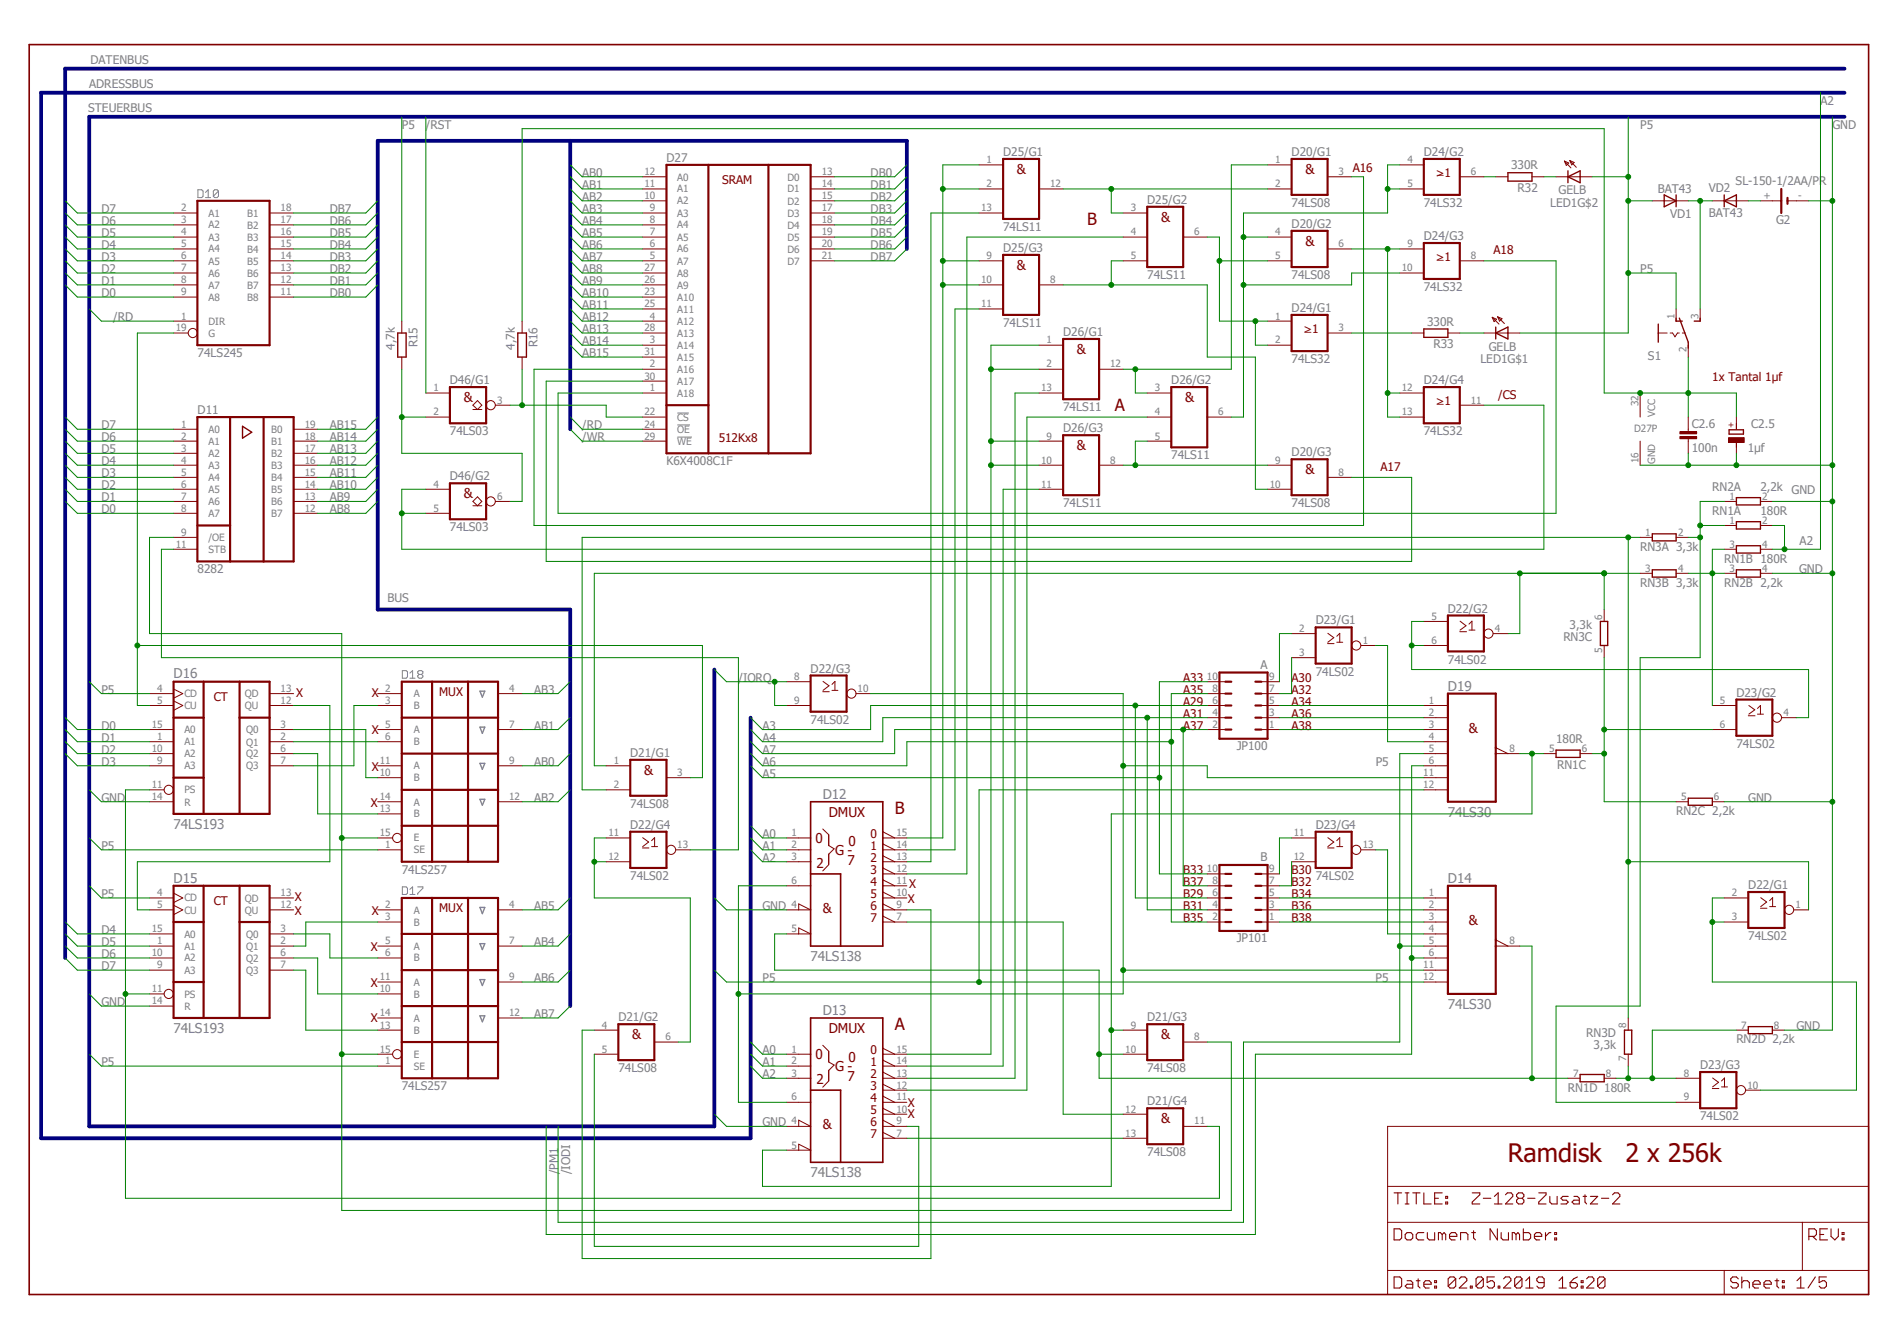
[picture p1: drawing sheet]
<svg xmlns="http://www.w3.org/2000/svg" width="297mm" height="210mm" viewBox="0 0 297 210" stroke-linecap="round" stroke-linejoin="round" font-family="sans-serif">
<defs><g id="words">
<g font-size="4" fill="#800000">
<text x="236.1" y="182">Ramdisk</text>
<text x="254.5" y="182">2 x 256k</text>
</g>
<g font-size="2.6" fill="#800000">
<text x="170.2" y="35.2">B</text>
<text x="174.5" y="64.4">A</text>
<text x="140.1" y="127.5">B</text>
<text x="140.1" y="161.3">A</text>
</g>
<g font-size="2.1" fill="#800000">
<text x="159.2" y="27.2">&amp;</text>
<text x="204.4" y="27.2">&amp;</text>
<text x="181.8" y="34.8">&amp;</text>
<text x="204.4" y="38.5">&amp;</text>
<text x="159.2" y="42.3">&amp;</text>
<text x="168.6" y="55.5">&amp;</text>
<text x="72.6" y="63">&amp;</text>
<text x="185.5" y="63">&amp;</text>
<text x="168.6" y="70.5">&amp;</text>
<text x="204.4" y="74.3">&amp;</text>
<text x="72.6" y="78.1">&amp;</text>
<text x="230" y="114.8">&amp;</text>
<text x="100.8" y="121.3">&amp;</text>
<text x="127.7" y="132">0</text>
<text x="129.8" y="127.9">DMUX</text>
<text x="127.8" y="135.9">2</text>
<text x="130.8" y="133.9">G -</text>
<text x="132.7" y="135.5">7</text>
<text x="132.8" y="132.4">0</text>
<text x="128.8" y="143">&amp;</text>
<text x="230" y="144.9">&amp;</text>
<text x="129.8" y="161.8">DMUX</text>
<text x="99" y="162.7">&amp;</text>
<text x="127.7" y="165.9">0</text>
<text x="130.8" y="167.7">G -</text>
<text x="132.8" y="166.3">0</text>
<text x="181.8" y="162.7">&amp;</text>
<text x="127.8" y="169.8">2</text>
<text x="132.7" y="169.3">7</text>
<text x="128.8" y="176.9">&amp;</text>
<text x="181.8" y="175.9">&amp;</text>
</g>
<g font-size="2.1" fill="#808080">
<text x="27.2" y="106.3">D16</text>
<text x="226.7" y="108.2">D19</text>
<text x="128.8" y="125.1">D12</text>
<text x="27.2" y="129.8">74LS193</text>
<text x="226.7" y="127.9">74LS30</text>
<text x="27.2" y="138.3">D15</text>
<text x="226.7" y="138.3">D14</text>
<text x="126.9" y="150.5">74LS138</text>
<text x="27.2" y="161.8">74LS193</text>
<text x="128.8" y="159">D13</text>
<text x="226.7" y="158">74LS30</text>
<text x="126.9" y="184.4">74LS138</text>
</g>
<g font-size="1.9" fill="#808080">
<text x="14.2" y="10">DATENBUS</text>
<text x="13.8" y="17.5">STEUERBUS</text>
<text x="14" y="13.8">ADRESSBUS</text>
<text x="285" y="16.4">A2</text>
<text x="62.9" y="20.2">P5</text>
<text x="66.7" y="20.2">/RST</text>
<text x="256.8" y="20.2">P5</text>
<text x="286.9" y="20.2">GND</text>
<text x="91.1" y="27.7">AB0</text>
<text x="91.1" y="29.6">AB1</text>
<text x="104.4" y="25.4">D27</text>
<text x="136.3" y="27.7">DB0</text>
<text x="136.3" y="29.6">DB1</text>
<text x="157.1" y="24.4">D25/G1</text>
<text x="202.2" y="24.4">D20/G1</text>
<text x="222.9" y="24.4">D24/G2</text>
<text x="236.6" y="26.5">330R</text>
<text x="271.7" y="29">SL-150-1/2AA/PR</text>
<text x="15.9" y="33.4">D7</text>
<text x="15.9" y="35.2">D6</text>
<text x="51.6" y="35.2">DB6</text>
<text x="51.6" y="33.4">DB7</text>
<text x="91.1" y="31.5">AB2</text>
<text x="91.1" y="33.4">AB3</text>
<text x="91.1" y="35.2">AB4</text>
<text x="136.3" y="31.5">DB2</text>
<text x="136.3" y="33.4">DB3</text>
<text x="136.3" y="35.2">DB4</text>
<text x="179.6" y="31.9">D25/G2</text>
<text x="202.2" y="32.4">74LS08</text>
<text x="202.2" y="35.7">D20/G2</text>
<text x="222.9" y="32.4">74LS32</text>
<text x="237.6" y="30.1">R32</text>
<text x="242.7" y="32.4">LED1G$2</text>
<text x="244" y="30.4">GELB</text>
<text x="259.5" y="30.2">BAT43</text>
<text x="261.5" y="34.1">VD1</text>
<text x="267.5" y="34">BAT43</text>
<text x="267.5" y="30.1">VD2</text>
<text x="278.1" y="35.1">G2</text>
<text x="15.9" y="37.1">D5</text>
<text x="15.9" y="39">D4</text>
<text x="15.9" y="40.9">D3</text>
<text x="51.6" y="40.9">DB3</text>
<text x="51.6" y="39">DB4</text>
<text x="51.6" y="37.1">DB5</text>
<text x="91.1" y="37.1">AB5</text>
<text x="91.1" y="39">AB6</text>
<text x="91.1" y="40.9">AB7</text>
<text x="136.3" y="39">DB6</text>
<text x="136.3" y="40.9">DB7</text>
<text x="136.3" y="37.1">DB5</text>
<text x="157.1" y="36.2">74LS11</text>
<text x="157.1" y="39.5">D25/G3</text>
<text x="222.9" y="37.6">D24/G3</text>
<text x="15.9" y="42.8">D2</text>
<text x="15.9" y="46.5">D0</text>
<text x="15.9" y="44.6">D1</text>
<text x="51.6" y="46.5">DB0</text>
<text x="51.6" y="44.6">DB1</text>
<text x="51.6" y="42.8">DB2</text>
<text x="91.1" y="42.8">AB8</text>
<text x="91.1" y="44.6">AB9</text>
<text x="91.1" y="46.5">AB10</text>
<text x="179.6" y="43.7">74LS11</text>
<text x="202.2" y="43.7">74LS08</text>
<text x="222.9" y="45.6">74LS32</text>
<text x="256.8" y="42.8">P5</text>
<text x="17.7" y="50.3">/RD</text>
<text x="91.1" y="48.4">AB11</text>
<text x="91.1" y="50.3">AB12</text>
<text x="91.1" y="52.2">AB13</text>
<text x="157.1" y="51.2">74LS11</text>
<text x="166.5" y="52.6">D26/G1</text>
<text x="202.2" y="48.9">D24/G1</text>
<text x="223.4" y="51">330R</text>
<text x="30.9" y="55.9">74LS245</text>
<text x="61.8" y="54.7" transform="rotate(-90 61.8 54.7)">4,7k</text>
<text x="65.4" y="54.4" transform="rotate(-90 65.4 54.4)">R15</text>
<text x="80.6" y="54.7" transform="rotate(-90 80.6 54.7)">4,7k</text>
<text x="84.2" y="54.4" transform="rotate(-90 84.2 54.4)">R16</text>
<text x="91.1" y="54.1">AB14</text>
<text x="91.1" y="55.9">AB15</text>
<text x="202.2" y="56.9">74LS32</text>
<text x="224.5" y="54.6">R33</text>
<text x="231.8" y="56.9">LED1G$1</text>
<text x="233.1" y="54.9">GELB</text>
<text x="258" y="56.3">S1</text>
<text x="30.9" y="64.9">D11</text>
<text x="70.4" y="60.2">D46/G1</text>
<text x="166.5" y="64.4">74LS11</text>
<text x="183.4" y="60.2">D26/G2</text>
<text x="222.9" y="60.2">D24/G4</text>
<text x="15.9" y="67.2">D7</text>
<text x="15.9" y="69.1">D6</text>
<text x="15.9" y="71">D5</text>
<text x="51.6" y="71">AB13</text>
<text x="51.6" y="69.1">AB14</text>
<text x="51.6" y="67.2">AB15</text>
<text x="70.4" y="68.2">74LS03</text>
<text x="91.1" y="67.2">/RD</text>
<text x="91.1" y="69.1">/WR</text>
<text x="166.5" y="67.7">D26/G3</text>
<text x="183.4" y="71.9">74LS11</text>
<text x="202.2" y="71.5">D20/G3</text>
<text x="222.9" y="68.2">74LS32</text>
<text x="264.9" y="70.8">100n</text>
<text x="264.9" y="67">C2.6</text>
<text x="273.6" y="70.8">1µf</text>
<text x="274.2" y="67">C2.5</text>
<text x="15.9" y="72.9">D4</text>
<text x="15.9" y="74.8">D3</text>
<text x="15.9" y="76.6">D2</text>
<text x="51.6" y="76.6">AB10</text>
<text x="51.6" y="74.8">AB11</text>
<text x="51.6" y="72.9">AB12</text>
<text x="70.4" y="75.2">D46/G2</text>
<text x="104.4" y="72.9">K6X4008C1F</text>
<text x="268.1" y="76.8">RN2A</text>
<text x="275.6" y="76.8">2,2k</text>
<text x="280.5" y="77.4">GND</text>
<text x="15.9" y="80.4">D0</text>
<text x="15.9" y="78.5">D1</text>
<text x="51.6" y="80.4">AB8</text>
<text x="51.6" y="78.5">AB9</text>
<text x="70.4" y="83.2">74LS03</text>
<text x="166.5" y="79.5">74LS11</text>
<text x="202.2" y="79.5">74LS08</text>
<text x="268.1" y="80.6">RN1A</text>
<text x="275.6" y="80.6">180R</text>
<text x="30.9" y="89.8">8282</text>
<text x="256.8" y="86.2">RN3A 3,3k</text>
<text x="270" y="88.1">RN1B 180R</text>
<text x="281.7" y="89.8">GND</text>
<text x="281.8" y="85.3">A2</text>
<text x="60.7" y="94.3">BUS</text>
<text x="226.7" y="95.9">D22/G2</text>
<text x="256.8" y="91.9">RN3B 3,3k</text>
<text x="270" y="91.9">RN2B 2,2k</text>
<text x="206" y="97.8">D23/G1</text>
<text x="244.8" y="100.3">RN3C</text>
<text x="245.7" y="98.5">3,3k</text>
<text x="115.6" y="106.8">/IORQ</text>
<text x="126.9" y="105.3">D22/G3</text>
<text x="197.4" y="104.8">A</text>
<text x="206" y="105.8">74LS02</text>
<text x="226.7" y="103.9">74LS02</text>
<text x="15.9" y="108.6">P5</text>
<text x="83.6" y="108.6">AB3</text>
<text x="126.9" y="113.3">74LS02</text>
<text x="271.9" y="109.1">D23/G2</text>
<text x="15.9" y="119.9">D3</text>
<text x="15.9" y="118">D2</text>
<text x="15.9" y="114.3">D0</text>
<text x="15.9" y="116.2">D1</text>
<text x="83.6" y="119.9">AB0</text>
<text x="83.6" y="114.3">AB1</text>
<text x="98.7" y="118.5">D21/G1</text>
<text x="119.4" y="119.9">A6</text>
<text x="119.4" y="118">A7</text>
<text x="119.4" y="116.2">A4</text>
<text x="119.4" y="114.3">A3</text>
<text x="193.6" y="117.5">JP100</text>
<text x="215.4" y="119.9">P5</text>
<text x="243.6" y="116.3">180R</text>
<text x="271.9" y="117.1">74LS02</text>
<text x="15.9" y="125.6">GND</text>
<text x="83.6" y="125.6">AB2</text>
<text x="119.4" y="121.8">A5</text>
<text x="243.8" y="120.5">RN1C</text>
<text x="273.7" y="125.6">GND</text>
<text x="98.7" y="126.5">74LS08</text>
<text x="98.7" y="129.8">D22/G4</text>
<text x="119.4" y="131.2">A0</text>
<text x="206" y="129.8">D23/G4</text>
<text x="262.4" y="127.6">RN2C 2,2k</text>
<text x="15.9" y="133.1">P5</text>
<text x="62.9" y="136.9">74LS257</text>
<text x="98.7" y="137.8">74LS02</text>
<text x="119.4" y="133.1">A1</text>
<text x="119.4" y="135">A2</text>
<text x="197.4" y="134.9">B</text>
<text x="206" y="137.8">74LS02</text>
<text x="15.9" y="140.6">P5</text>
<text x="83.6" y="142.5">AB5</text>
<text x="119.4" y="142.5">GND</text>
<text x="273.7" y="139.2">D22/G1</text>
<text x="15.9" y="148.2">D5</text>
<text x="15.9" y="146.3">D4</text>
<text x="83.6" y="148.2">AB4</text>
<text x="193.6" y="147.6">JP101</text>
<text x="273.7" y="147.2">74LS02</text>
<text x="15.9" y="151.9">D7</text>
<text x="15.9" y="150">D6</text>
<text x="83.6" y="153.8">AB6</text>
<text x="119.4" y="153.8">P5</text>
<text x="215.4" y="153.8">P5</text>
<text x="15.9" y="157.6">GND</text>
<text x="83.6" y="159.4">AB7</text>
<text x="96.8" y="159.9">D21/G2</text>
<text x="179.6" y="159.9">D21/G3</text>
<text x="281.3" y="161.3">GND</text>
<text x="15.9" y="167">P5</text>
<text x="96.8" y="167.9">74LS08</text>
<text x="119.4" y="165.1">A0</text>
<text x="119.4" y="167">A1</text>
<text x="179.6" y="167.9">74LS08</text>
<text x="248.4" y="162.4">RN3D</text>
<text x="249.5" y="164.3">3,3k</text>
<text x="266.2" y="167.4">D23/G3</text>
<text x="271.9" y="163.4">RN2D 2,2k</text>
<text x="62.9" y="170.7">74LS257</text>
<text x="119.4" y="168.9">A2</text>
<text x="179.6" y="173.1">D21/G4</text>
<text x="245.5" y="170.9">RN1D 180R</text>
<text x="119.4" y="176.4">GND</text>
<text x="266.2" y="175.4">74LS02</text>
<text x="87.4" y="183.9" transform="rotate(-90 87.4 183.9)">/PM1</text>
<text x="89.3" y="183.9" transform="rotate(-90 89.3 183.9)">/IODI</text>
<text x="179.6" y="181.1">74LS08</text>
</g>
<g font-size="1.9" fill="#800000">
<text x="113.1" y="28.8">SRAM</text>
<text x="211.8" y="26.9">A16</text>
<text x="224.8" y="27.7">&gt;1</text>
<text x="225" y="27.3">_</text>
<text x="224.8" y="40.9">&gt;1</text>
<text x="225" y="40.5">_</text>
<text x="233.8" y="39.8">A18</text>
<text x="204.1" y="52.2">&gt;1</text>
<text x="204.3" y="51.8">_</text>
<text x="268.1" y="59.7">1x Tantal 1µf</text>
<text x="224.8" y="63.5">&gt;1</text>
<text x="225" y="63.1">_</text>
<text x="234.6" y="62.5">/CS</text>
<text x="112.5" y="69.3">512Kx8</text>
<text x="216.2" y="73.8">A17</text>
<text x="185.3" y="106.8">A33</text>
<text x="202.2" y="106.8">A30</text>
<text x="33.5" y="109.8">CT</text>
<text x="46.4" y="109.2">X</text>
<text x="58.2" y="109.2">X</text>
<text x="68.7" y="109">MUX</text>
<text x="185.3" y="108.6">A35</text>
<text x="185.3" y="112.4">A31</text>
<text x="185.3" y="110.5">A29</text>
<text x="202.2" y="108.6">A32</text>
<text x="202.2" y="110.5">A34</text>
<text x="202.2" y="112.4">A36</text>
<text x="58.2" y="115">X</text>
<text x="185.3" y="114.3">A37</text>
<text x="202.2" y="114.3">A38</text>
<text x="58.2" y="120.7">X</text>
<text x="58" y="126.3">X</text>
<text x="136.3" y="131.2">0</text>
<text x="136.3" y="133.1">1</text>
<text x="136.3" y="135">2</text>
<text x="136.3" y="136.9">3</text>
<text x="185.3" y="136.9">B33</text>
<text x="202.2" y="136.9">B30</text>
<text x="33.5" y="141.8">CT</text>
<text x="46.2" y="143.3">X</text>
<text x="46.2" y="141.2">X</text>
<text x="58.2" y="143.3">X</text>
<text x="68.7" y="142.9">MUX</text>
<text x="136.3" y="138.7">4</text>
<text x="136.3" y="140.6">5</text>
<text x="136.3" y="142.5">6</text>
<text x="142.2" y="141.4">X</text>
<text x="142.4" y="139.1">X</text>
<text x="185.3" y="138.7">B37</text>
<text x="185.3" y="142.5">B31</text>
<text x="185.3" y="140.6">B29</text>
<text x="202.2" y="138.7">B32</text>
<text x="202.2" y="140.6">B34</text>
<text x="202.2" y="142.5">B36</text>
<text x="58" y="148.9">X</text>
<text x="136.3" y="144.4">7</text>
<text x="185.3" y="144.4">B35</text>
<text x="202.2" y="144.4">B38</text>
<text x="58" y="154.6">X</text>
<text x="58" y="160">X</text>
<text x="136.3" y="167">1</text>
<text x="136.3" y="165.1">0</text>
<text x="136.3" y="168.9">2</text>
<text x="136.3" y="170.7">3</text>
<text x="136.3" y="172.6">4</text>
<text x="142.2" y="173.4">X</text>
<text x="136.3" y="174.5">5</text>
<text x="136.3" y="176.4">6</text>
<text x="136.3" y="178.3">7</text>
<text x="142.2" y="175">X</text>
</g>
<g font-size="1.6" fill="#808080">
<text x="100.9" y="27.4">12</text>
<text x="100.9" y="29.3">11</text>
<text x="106" y="28.3">A0</text>
<text x="123.3" y="28.3">D0</text>
<text x="128.7" y="27.4">13</text>
<text x="128.7" y="29.3">14</text>
<text x="154.5" y="25.6">1</text>
<text x="154.5" y="29.3">2</text>
<text x="164.4" y="29.3">12</text>
<text x="199.6" y="25.6">1</text>
<text x="199.6" y="29.3">2</text>
<text x="209.6" y="27.4">3</text>
<text x="220.3" y="25.6">4</text>
<text x="220.3" y="29.3">5</text>
<text x="230.3" y="27.4">6</text>
<text x="28.4" y="33.1">2</text>
<text x="28.4" y="35">3</text>
<text x="32.6" y="33.9">A1</text>
<text x="32.6" y="35.8">A2</text>
<text x="38.7" y="35.8">B2</text>
<text x="38.7" y="33.9">B1</text>
<text x="43.9" y="35">17</text>
<text x="43.9" y="33.1">18</text>
<text x="100.9" y="31.2">10</text>
<text x="101.8" y="33.1">9</text>
<text x="101.8" y="35">8</text>
<text x="106" y="30.1">A1</text>
<text x="106" y="32">A2</text>
<text x="106" y="33.9">A3</text>
<text x="106" y="35.8">A4</text>
<text x="123.3" y="30.1">D1</text>
<text x="123.3" y="32">D2</text>
<text x="123.3" y="33.9">D3</text>
<text x="123.3" y="35.8">D4</text>
<text x="128.7" y="31.2">15</text>
<text x="128.7" y="33.1">17</text>
<text x="128.7" y="35">18</text>
<text x="153.6" y="33.1">13</text>
<text x="177" y="33.1">3</text>
<text x="276.1" y="31.2">+</text>
<text x="281.5" y="31.2">-</text>
<text x="28.4" y="36.8">4</text>
<text x="28.4" y="38.7">5</text>
<text x="28.4" y="40.6">6</text>
<text x="32.6" y="37.7">A3</text>
<text x="32.6" y="39.5">A4</text>
<text x="32.6" y="41.4">A5</text>
<text x="38.7" y="41.4">B5</text>
<text x="38.7" y="39.6">B4</text>
<text x="38.7" y="37.7">B3</text>
<text x="43.9" y="40.6">14</text>
<text x="43.9" y="38.7">15</text>
<text x="43.9" y="36.8">16</text>
<text x="101.8" y="36.8">7</text>
<text x="101.8" y="38.7">6</text>
<text x="101.8" y="40.6">5</text>
<text x="106" y="37.7">A5</text>
<text x="106" y="39.5">A6</text>
<text x="106" y="41.4">A7</text>
<text x="123.3" y="37.7">D5</text>
<text x="123.3" y="39.6">D6</text>
<text x="123.3" y="41.4">D7</text>
<text x="128.7" y="36.8">19</text>
<text x="128.7" y="38.7">20</text>
<text x="128.7" y="40.6">21</text>
<text x="154.5" y="40.6">9</text>
<text x="177" y="36.8">4</text>
<text x="177" y="40.6">5</text>
<text x="187" y="36.8">6</text>
<text x="199.6" y="36.8">4</text>
<text x="199.6" y="40.6">5</text>
<text x="209.6" y="38.7">6</text>
<text x="220.3" y="38.7">9</text>
<text x="230.3" y="40.6">8</text>
<text x="28.4" y="42.5">7</text>
<text x="28.4" y="44.4">8</text>
<text x="28.4" y="46.3">9</text>
<text x="32.6" y="43.3">A6</text>
<text x="32.6" y="45.2">A7</text>
<text x="32.6" y="47.1">A8</text>
<text x="38.7" y="47.1">B8</text>
<text x="38.7" y="45.2">B7</text>
<text x="38.7" y="43.3">B6</text>
<text x="43.9" y="46.3">11</text>
<text x="43.9" y="44.4">12</text>
<text x="43.9" y="42.5">13</text>
<text x="100.9" y="42.5">27</text>
<text x="100.9" y="44.4">26</text>
<text x="100.9" y="46.3">23</text>
<text x="106" y="43.3">A8</text>
<text x="106" y="45.2">A9</text>
<text x="106" y="47.1">A10</text>
<text x="153.6" y="44.4">10</text>
<text x="164.4" y="44.4">8</text>
<text x="219.5" y="42.5">10</text>
<text x="27.5" y="51.9">19</text>
<text x="28.4" y="50">1</text>
<text x="32.6" y="50.8">DIR</text>
<text x="32.6" y="52.7">G</text>
<text x="100.9" y="48.1">25</text>
<text x="100.9" y="51.9">28</text>
<text x="101.8" y="50">4</text>
<text x="101.8" y="53.8">3</text>
<text x="106" y="49">A11</text>
<text x="106" y="50.8">A12</text>
<text x="106" y="52.7">A13</text>
<text x="153.6" y="48.1">11</text>
<text x="163.9" y="53.8">1</text>
<text x="199.6" y="50">1</text>
<text x="199.6" y="53.8">2</text>
<text x="209.6" y="51.9">3</text>
<text x="262.2" y="50" transform="rotate(-90 262.2 50)">1</text>
<text x="265.9" y="50" transform="rotate(-90 265.9 50)">3</text>
<text x="100.9" y="55.7">31</text>
<text x="100.9" y="59.4">30</text>
<text x="101.8" y="57.5">2</text>
<text x="106" y="54.6">A14</text>
<text x="106" y="56.5">A15</text>
<text x="106" y="58.4">A16</text>
<text x="163.9" y="57.5">2</text>
<text x="173.8" y="57.5">12</text>
<text x="264.1" y="55.2" transform="rotate(-90 264.1 55.2)">2</text>
<text x="67.9" y="61.3">1</text>
<text x="67.9" y="65.1">2</text>
<text x="77.9" y="63.2">3</text>
<text x="100.9" y="65.1">22</text>
<text x="101.8" y="61.3">1</text>
<text x="106" y="65.9">CS</text>
<text x="106" y="60.2">A17</text>
<text x="106" y="62.1">A18</text>
<text x="163" y="61.3">13</text>
<text x="180.8" y="61.3">3</text>
<text x="180.8" y="65.1">4</text>
<text x="190.8" y="65.1">6</text>
<text x="219.5" y="61.3">12</text>
<text x="219.5" y="65.1">13</text>
<text x="230.3" y="63.2">11</text>
<text x="256.5" y="63.6" transform="rotate(-90 256.5 63.6)">32</text>
<text x="259.2" y="65.3" transform="rotate(-90 259.2 65.3)">VCC</text>
<text x="28.4" y="67">1</text>
<text x="28.4" y="68.8">2</text>
<text x="28.4" y="70.7">3</text>
<text x="32.6" y="67.8">A0</text>
<text x="32.6" y="69.7">A1</text>
<text x="32.6" y="71.5">A2</text>
<text x="42.5" y="67.8">B0</text>
<text x="42.5" y="69.7">B1</text>
<text x="42.5" y="71.5">B2</text>
<text x="47.7" y="67">19</text>
<text x="47.7" y="68.8">18</text>
<text x="47.7" y="70.7">17</text>
<text x="100.9" y="67">24</text>
<text x="100.9" y="68.8">29</text>
<text x="106" y="67.8">OE</text>
<text x="106" y="69.7">WE</text>
<text x="163.9" y="68.8">9</text>
<text x="180.8" y="68.8">5</text>
<text x="255.9" y="67.7">D27P</text>
<text x="28.4" y="72.6">4</text>
<text x="28.4" y="74.5">5</text>
<text x="28.4" y="76.4">6</text>
<text x="32.6" y="73.4">A3</text>
<text x="32.6" y="75.3">A4</text>
<text x="32.6" y="77.2">A5</text>
<text x="42.5" y="73.4">B3</text>
<text x="42.5" y="75.3">B4</text>
<text x="42.5" y="77.2">B5</text>
<text x="47.7" y="72.6">16</text>
<text x="47.7" y="74.5">15</text>
<text x="47.7" y="76.4">14</text>
<text x="67.9" y="76.4">4</text>
<text x="163" y="72.6">10</text>
<text x="163" y="76.4">11</text>
<text x="173.8" y="72.6">8</text>
<text x="198.8" y="76.4">10</text>
<text x="199.6" y="72.6">9</text>
<text x="209.6" y="74.5">8</text>
<text x="256.5" y="72.5" transform="rotate(-90 256.5 72.5)">16</text>
<text x="259.2" y="72.7" transform="rotate(-90 259.2 72.7)">GND</text>
<text x="28.4" y="78.2">7</text>
<text x="28.4" y="80.1">8</text>
<text x="28.4" y="83.9">9</text>
<text x="32.6" y="79.1">A6</text>
<text x="32.6" y="80.9">A7</text>
<text x="42.5" y="79.1">B6</text>
<text x="42.5" y="81">B7</text>
<text x="47.7" y="78.2">13</text>
<text x="47.7" y="80.1">12</text>
<text x="67.9" y="80.1">5</text>
<text x="77.9" y="78.2">6</text>
<text x="257.6" y="83.9">1</text>
<text x="262.7" y="83.9">2</text>
<text x="270.8" y="82">1</text>
<text x="270.8" y="78.2">1</text>
<text x="275.9" y="82">2</text>
<text x="275.9" y="78.2">2</text>
<text x="27.5" y="85.8">11</text>
<text x="32.6" y="84.7">/OE</text>
<text x="32.6" y="86.6">STB</text>
<text x="257.6" y="89.5">3</text>
<text x="262.7" y="89.5">4</text>
<text x="270.8" y="85.8">3</text>
<text x="270.8" y="89.5">3</text>
<text x="275.9" y="85.8">4</text>
<text x="275.9" y="89.5">4</text>
<text x="203.4" y="98.9">2</text>
<text x="213.4" y="100.8">1</text>
<text x="224.1" y="97.1">5</text>
<text x="224.1" y="100.8">6</text>
<text x="234.1" y="98.9">4</text>
<text x="250.9" y="97.1" transform="rotate(-90 250.9 97.1)">6</text>
<text x="124.3" y="106.5">8</text>
<text x="189" y="106.5">10</text>
<text x="198.7" y="106.5">9</text>
<text x="203.4" y="102.7">3</text>
<text x="250.9" y="102.2" transform="rotate(-90 250.9 102.2)">5</text>
<text x="24.6" y="110.2">5</text>
<text x="24.6" y="108.4">4</text>
<text x="28.9" y="111.1">CU</text>
<text x="28.9" y="109.2">CD</text>
<text x="38.3" y="109.2">QD</text>
<text x="38.4" y="111.1">QU</text>
<text x="43.9" y="110.2">12</text>
<text x="43.9" y="108.4">13</text>
<text x="60.3" y="108.4">2</text>
<text x="60.3" y="110.2">3</text>
<text x="64.8" y="109.2">A</text>
<text x="64.8" y="111.1">B</text>
<text x="79.7" y="108.4">4</text>
<text x="124.3" y="110.2">9</text>
<text x="134.3" y="108.4">10</text>
<text x="189.8" y="112.1">4</text>
<text x="189.8" y="110.2">6</text>
<text x="189.8" y="108.4">8</text>
<text x="198.7" y="112.1">3</text>
<text x="198.7" y="110.2">5</text>
<text x="198.7" y="108.4">7</text>
<text x="223.7" y="110.2">1</text>
<text x="223.7" y="112.1">2</text>
<text x="269.3" y="110.2">5</text>
<text x="279.2" y="112.1">4</text>
<text x="23.7" y="117.8">10</text>
<text x="23.7" y="114">15</text>
<text x="24.6" y="119.7">9</text>
<text x="24.6" y="115.9">1</text>
<text x="28.9" y="118.6">A2</text>
<text x="28.9" y="116.7">A1</text>
<text x="28.9" y="114.9">A0</text>
<text x="38.5" y="114.9">Q0</text>
<text x="38.5" y="116.8">Q1</text>
<text x="38.5" y="118.6">Q2</text>
<text x="43.9" y="114">3</text>
<text x="43.9" y="115.9">2</text>
<text x="43.9" y="117.8">6</text>
<text x="43.9" y="119.7">7</text>
<text x="59.5" y="119.7">11</text>
<text x="60.3" y="114">5</text>
<text x="60.3" y="115.9">6</text>
<text x="64.8" y="116.7">B</text>
<text x="64.8" y="114.9">A</text>
<text x="79.7" y="114">7</text>
<text x="79.7" y="119.7">9</text>
<text x="96.1" y="119.7">1</text>
<text x="189.8" y="114">2</text>
<text x="198.7" y="114">1</text>
<text x="223.7" y="114">3</text>
<text x="223.7" y="115.9">4</text>
<text x="223.7" y="117.8">5</text>
<text x="223.7" y="119.7">6</text>
<text x="236.3" y="117.8">8</text>
<text x="242.5" y="117.8">5</text>
<text x="247.6" y="117.8">6</text>
<text x="269.3" y="114">6</text>
<text x="23.7" y="123.4">11</text>
<text x="23.7" y="125.3">14</text>
<text x="28.9" y="120.5">A3</text>
<text x="28.9" y="124.2">PS</text>
<text x="38.5" y="120.5">Q3</text>
<text x="59.5" y="121.5">10</text>
<text x="59.5" y="125.3">14</text>
<text x="64.8" y="122.4">B</text>
<text x="64.8" y="120.5">A</text>
<text x="79.7" y="125.3">12</text>
<text x="96.1" y="123.4">2</text>
<text x="106" y="121.5">3</text>
<text x="222.8" y="121.5">11</text>
<text x="222.8" y="123.4">12</text>
<text x="263.2" y="125.3">5</text>
<text x="268.4" y="125.3">6</text>
<text x="28.9" y="126.2">R</text>
<text x="59.5" y="127.2">13</text>
<text x="59.5" y="130.9">15</text>
<text x="64.8" y="128">B</text>
<text x="64.8" y="126.2">A</text>
<text x="64.8" y="131.8">E</text>
<text x="95.2" y="130.9">11</text>
<text x="123.9" y="130.9">1</text>
<text x="140.4" y="130.9">15</text>
<text x="202.6" y="130.9">11</text>
<text x="60.3" y="132.8">1</text>
<text x="64.8" y="133.6">SE</text>
<text x="95.2" y="134.7">12</text>
<text x="106" y="132.8">13</text>
<text x="123.9" y="134.7">3</text>
<text x="123.9" y="132.8">2</text>
<text x="140.4" y="136.6">12</text>
<text x="140.4" y="134.7">13</text>
<text x="140.4" y="132.8">14</text>
<text x="189" y="136.6">10</text>
<text x="198.7" y="136.6">9</text>
<text x="202.6" y="134.7">12</text>
<text x="213.4" y="132.8">13</text>
<text x="24.6" y="142.2">5</text>
<text x="24.6" y="140.4">4</text>
<text x="28.9" y="143.1">CU</text>
<text x="28.9" y="141.2">CD</text>
<text x="38.3" y="141.2">QD</text>
<text x="38.4" y="143.1">QU</text>
<text x="43.9" y="142.2">12</text>
<text x="43.9" y="140.4">13</text>
<text x="60.3" y="142.2">2</text>
<text x="64.8" y="143.1">A</text>
<text x="79.7" y="142.2">4</text>
<text x="123.9" y="142.2">4</text>
<text x="123.9" y="138.5">6</text>
<text x="140.4" y="142.2">9</text>
<text x="140.4" y="140.4">10</text>
<text x="140.4" y="138.5">11</text>
<text x="189.8" y="142.2">4</text>
<text x="189.8" y="140.4">6</text>
<text x="189.8" y="138.5">8</text>
<text x="198.7" y="142.2">3</text>
<text x="198.7" y="140.4">5</text>
<text x="198.7" y="138.5">7</text>
<text x="223.7" y="140.4">1</text>
<text x="223.7" y="142.2">2</text>
<text x="271.1" y="140.4">2</text>
<text x="281.1" y="142.2">1</text>
<text x="23.7" y="149.8">10</text>
<text x="23.7" y="146">15</text>
<text x="24.6" y="147.9">1</text>
<text x="28.9" y="148.7">A1</text>
<text x="28.9" y="146.9">A0</text>
<text x="38.5" y="146.9">Q0</text>
<text x="38.5" y="148.7">Q1</text>
<text x="43.9" y="146">3</text>
<text x="43.9" y="147.9">2</text>
<text x="43.9" y="149.8">6</text>
<text x="60.3" y="144.1">3</text>
<text x="60.3" y="147.9">5</text>
<text x="60.3" y="149.8">6</text>
<text x="64.8" y="144.9">B</text>
<text x="64.8" y="148.7">A</text>
<text x="79.7" y="147.9">7</text>
<text x="123.9" y="146">5</text>
<text x="140.4" y="144.1">7</text>
<text x="189.8" y="144.1">2</text>
<text x="198.7" y="144.1">1</text>
<text x="223.7" y="144.1">3</text>
<text x="223.7" y="146">4</text>
<text x="223.7" y="147.9">5</text>
<text x="223.7" y="149.8">6</text>
<text x="236.3" y="147.9">8</text>
<text x="271.1" y="144.1">3</text>
<text x="23.7" y="155.4">11</text>
<text x="24.6" y="151.6">9</text>
<text x="28.9" y="152.5">A3</text>
<text x="28.9" y="150.6">A2</text>
<text x="38.5" y="150.6">Q2</text>
<text x="38.5" y="152.5">Q3</text>
<text x="43.9" y="151.6">7</text>
<text x="59.5" y="155.4">10</text>
<text x="59.5" y="153.5">11</text>
<text x="64.8" y="150.6">B</text>
<text x="64.8" y="154.3">A</text>
<text x="79.7" y="153.5">9</text>
<text x="222.8" y="151.6">11</text>
<text x="222.8" y="153.5">12</text>
<text x="23.7" y="157.3">14</text>
<text x="28.9" y="156.3">PS</text>
<text x="28.9" y="158.1">R</text>
<text x="59.5" y="161.1">13</text>
<text x="59.5" y="159.2">14</text>
<text x="64.8" y="156.3">B</text>
<text x="64.8" y="161.9">B</text>
<text x="64.8" y="160">A</text>
<text x="79.7" y="159.2">12</text>
<text x="94.2" y="161.1">4</text>
<text x="177" y="161.1">9</text>
<text x="254.6" y="161.1" transform="rotate(-90 254.6 161.1)">8</text>
<text x="272.6" y="161.1">7</text>
<text x="277.7" y="161.1">8</text>
<text x="59.5" y="164.8">15</text>
<text x="60.3" y="166.7">1</text>
<text x="64.8" y="165.7">E</text>
<text x="64.8" y="167.6">SE</text>
<text x="94.2" y="164.8">5</text>
<text x="104.2" y="162.9">6</text>
<text x="123.9" y="166.7">2</text>
<text x="123.9" y="164.8">1</text>
<text x="140.4" y="166.7">14</text>
<text x="140.4" y="164.8">15</text>
<text x="176.2" y="164.8">10</text>
<text x="187" y="162.9">8</text>
<text x="254.6" y="166.2" transform="rotate(-90 254.6 166.2)">7</text>
<text x="123.9" y="172.3">6</text>
<text x="123.9" y="168.6">3</text>
<text x="140.4" y="172.3">11</text>
<text x="140.4" y="170.5">12</text>
<text x="140.4" y="168.6">13</text>
<text x="246.3" y="168.6">7</text>
<text x="251.4" y="168.6">8</text>
<text x="263.6" y="168.6">8</text>
<text x="263.6" y="172.3">9</text>
<text x="273.6" y="170.5">10</text>
<text x="123.9" y="176.1">4</text>
<text x="123.9" y="179.9">5</text>
<text x="140.4" y="178">7</text>
<text x="140.4" y="176.1">9</text>
<text x="140.4" y="174.2">10</text>
<text x="176.2" y="174.2">12</text>
<text x="176.2" y="178">13</text>
<text x="187" y="176.1">11</text>
</g>
<text font-size="1.3" fill="#800000" x="271.4" y="67" transform="rotate(-90 271.4 67)">+</text>
</g></defs>
<path d="M4.2 6.7l288.7 196.5M292.9 6.7l-288.7 196.5" fill="none" stroke="#fff" stroke-width=".16"/>
<g fill="none" stroke="#808080" stroke-width=".16">
<path d="M31 29.7h.6l.2 .2v.8l-.2 .2h-.6zM32.2 30.9h.8M32.2 30.1l.4-.4v1.2M34.2 29.9v.8l-.2 .2h-.4l-.2-.2M34.2 29.9l-.2-.2h-.4l-.2 .2v.8M34.2 29.9l-.8 .8M106 66.5h2M106 64.7h1.9M106 68.5h2.3M63 105h.6l.2 .2v.8l-.2 .2h-.6zM64.2 106.2h.8M64.2 105.4l.4-.4v1.2"/>
<path d="M65.6 105.6l-.2 .2v.2l.2 .2h.4l.2-.2v-.2l-.2-.2M65.6 105.6l-.2-.2v-.2l.2-.2h.4l.2 .2v.2l-.2 .2M65.6 105.6h.4M63 138.9h.6l.2 .2v.8l-.2 .2h-.6zM64.2 139.3l.4-.4v1.2M65.4 138.9h.8v.2l-.8 .8v.2M64.2 140.1h.8"/>
</g>
<path d="M75.1 108.2h.8l-.4 1zM75.1 113.9h.8l-.4 1zM75.1 119.5h.8l-.4 1zM75.1 125.2h.8l-.4 .9zM75.1 142.1h.8l-.4 1zM75.1 147.8h.8l-.4 .9zM75.1 153.4h.8l-.4 .9zM75.1 159.1h.8l-.4 .9z" fill="none" stroke="#808080" stroke-width=".21"/>
<path d="M4.6 7h288v195.7h-288zM126.9 125.6h11.3v22.6h-11.3zM126.9 136.9h4.7v11.3M126.9 159.4h11.3v22.6h-11.3zM126.9 170.7h4.7v11.3" fill="none" stroke="#800000" stroke-width=".25"/>
<g fill="none" stroke="#800000" stroke-width=".16">
<path d="M27.2 33.4h3.7M27.2 35.2h3.7M27.2 37.1h3.7M27.2 39h3.7M42.2 33.4h3.8M42.2 35.2h3.8M42.2 37.1h3.8M42.2 39h3.8M258.7 31.5h5.6M268.1 31.5h5.6M27.2 50.3h3.7M27.2 40.9h3.7"/>
<path d="M27.2 42.8h3.7M27.2 44.6h3.7M27.2 46.5h3.7M27.2 52.2h2.3M42.2 40.9h3.8M42.2 42.8h3.8M42.2 44.6h3.8M42.2 46.5h3.8M221 52.2h1.9M226.7 52.2h1.9M263 68.4h2.6v.3h-2.6zM263 67.6h2.6v.3h-2.6z"/>
<path d="M264.3 65.3v2.3M264.3 68.7v2.3M271.9 66.3v.9M271.9 69.3v.8M202.2 99.2h3.8M207.9 99.2l.9 .7-.9 .7M209.3 99.7l.5-.5v1.4M222.9 97.3h3.8M228.6 98.9h1M228.6 97.3l.9 .7-.9 .7M230 97.7l.5-.4v1.4M230 98.7h.9"/>
<path d="M233.8 99.2h2.3M23.4 119.9h3.8M23.4 118h3.8M23.4 110.5h3.8M23.4 114.3h3.8M23.4 116.2h3.8M23.4 108.6h3.8M27.2 109.8l1.4 .7-1.4 .8M27.2 107.9l1.4 .7-1.4 .7M42.2 119.9h3.8M42.2 118h3.8M42.2 110.5h3.8"/>
<path d="M42.2 114.3h3.8M42.2 116.2h3.8M42.2 108.6h3.8M59.1 119.9h3.8M59.1 110.5h3.8M59.1 114.3h3.8M59.1 116.2h3.8M59.1 108.6h3.8M78 119.9h3.7M78 114.3h3.7M78 108.6h3.7M94.9 119.9h3.8"/>
<path d="M123.1 110.5h3.8M123.1 106.8h3.8M128.8 108.3h1M128.9 106.7l.9 .7-.9 .7M130.3 107.2l.4-.5v1.4M130.3 108.1h.9M134 108.6h2.3M189 110.5h2.9M189 112.4h2.9M189 114.3h2.9M189 108.6h2.9M189 106.8h2.9"/>
<path d="M197.5 110.5h2.8M197.5 112.4h2.8M197.5 114.3h2.8M197.5 108.6h2.8M197.5 106.8h2.8M202.2 103h3.8M207.9 100.8h1M209.3 100.6h.9M213.1 101.1h2.3M222.9 119.9h3.8M222.9 118h3.8M222.9 110.5h3.8"/>
<path d="M222.9 112.4h3.8M222.9 114.3h3.8M222.9 116.2h3.8M222.9 101.1h3.8M234.2 117.1l1.9 .9M234.2 118h3.8M268.1 110.5h3.8M268.1 114.3h3.8M273.7 112.1h1.1M273.8 110.5l.9 .7-.9 .6M275.2 111l.4-.5v1.3M275.2 111.8h.9"/>
<path d="M279 112.4h2.3M23.4 123.7h2.3M23.4 125.6h3.8M27.2 139.9l1.4 .7-1.4 .8M59.1 121.8h3.8M59.1 133.1h3.8M59.1 125.6h3.8M59.1 127.5h3.8M59.1 131.2h2.4M78 125.6h3.7M94.9 123.7h3.8M94.9 131.2h3.8"/>
<path d="M94.9 135h3.8M100.6 132.8h1M100.6 131.2l1 .7-1 .7M102 131.7l.5-.5v1.4M102 132.6h1M104.4 121.8h3.7M105.8 133.1h2.3M123.1 133.1h3.8M123.1 131.2h3.8M123.1 135h3.8M123.1 138.7h3.8M128.8 129.8l1 .9"/>
<path d="M129.8 132.4l.8 .5-.8 .9M129.8 135.4l-1 1M138.2 133.1h3.8M138.2 131.2h3.8M138.2 130.3l1.9 .9M138.2 132.2l1.9 .9M138.2 134l1.9 1M138.2 135.9l1.9 1M138.2 137.8l1.9 .9M138.2 139.7l1.9 .9M138.2 135h3.8M138.2 136.9h3.8"/>
<path d="M138.2 138.7h3.8M189 136.9h2.9M189 138.7h2.9M197.5 136.9h2.8M197.5 138.7h2.8M202.2 131.2h3.8M202.2 135h3.8M207.9 132.8h1M207.9 131.2l.9 .7-.9 .7M209.3 132.6h.9M209.3 131.7l.5-.5v1.4M213.1 133.1h2.3"/>
<path d="M222.9 123.7h3.8M222.9 121.8h3.8M23.4 148.2h3.8M23.4 140.6h3.8M23.4 142.5h3.8M23.4 146.3h3.8M23.4 150h3.8M23.4 151.9h3.8M23.4 155.7h2.3M23.4 157.6h3.8M27.2 141.8l1.4 .7-1.4 .8M42.2 148.2h3.8"/>
<path d="M42.2 140.6h3.8M42.2 142.5h3.8M42.2 146.3h3.8M42.2 150h3.8M42.2 151.9h3.8M59.1 148.2h3.8M59.1 142.5h3.8M59.1 144.4h3.8M59.1 150h3.8M59.1 153.8h3.8M59.1 155.7h3.8M59.1 159.4h3.8"/>
<path d="M78 148.2h3.7M78 142.5h3.7M78 153.8h3.7M78 159.4h3.7M123.1 142.5h3.8l-1.8-.9v.9M123.1 146.3h3.8l-1.8-1v1M138.2 140.6h3.8M138.2 142.5h3.8M138.2 144.4h3.8M138.2 141.6l1.9 .9M138.2 143.5l1.9 .9M189 140.6h2.9"/>
<path d="M189 142.5h2.9M189 144.4h2.9M197.5 140.6h2.8M197.5 142.5h2.8M197.5 144.4h2.8M222.9 148.2h3.8M222.9 140.6h3.8M222.9 142.5h3.8M222.9 144.4h3.8M222.9 146.3h3.8M222.9 150h3.8M222.9 151.9h3.8"/>
<path d="M222.9 153.8h3.8M234.2 147.2l1.9 1M234.2 148.2h3.8M270 140.6h3.7M270 144.4h3.7M275.6 142.2h1M275.7 140.6l.9 .7-.9 .7M277.1 141.1l.4-.5v1.4M277.1 142h.9M280.8 142.5h2.4M59.1 161.3h3.8M59.1 165.1h2.4"/>
<path d="M59.1 167h3.8M93 161.3h3.8M93 165.1h3.8M102.4 163.2h3.8M123.1 176.4h3.8l-1.8-1v1M123.1 165.1h3.8M123.1 167h3.8M123.1 168.9h3.8M123.1 172.6h3.8M128.8 163.7l1 .9M129.8 166.3l.8 .5-.8 .8M129.8 169.3l-1 1"/>
<path d="M138.2 176.4h3.8M138.2 165.1h3.8M138.2 174.5h3.8M138.2 178.3h3.8M138.2 167h3.8M138.2 164.2l1.9 .9M138.2 166l1.9 1M138.2 167.9l1.9 1M138.2 169.8l1.9 .9M138.2 171.7l1.9 .9M138.2 173.6l1.9 .9M138.2 175.4l1.9 1"/>
<path d="M138.2 177.3l1.9 1M138.2 168.9h3.8M138.2 170.7h3.8M138.2 172.6h3.8M175.9 161.3h3.7M175.9 165.1h3.7M175.9 174.5h3.7M175.9 178.3h3.7M185.3 176.4h3.7M185.3 163.2h3.7M217.3 176.4h75.3v26.3h-75.3zM262.4 168.9h3.8"/>
<path d="M262.4 172.6h3.8M268.1 170.5h1M268.1 168.8l1 .7-1 .7M269.5 169.3l.5-.5v1.4M269.5 170.2h1M273.3 170.7h2.3M123.1 180.1h3.8l-1.8-.9v.9M217.3 191.4h75.3M217.3 199h75.3M217.3 185.8h75.3M270 199v3.7M282.2 191.4v7.6"/>
<circle cx="30.2" cy="52.2" r=".72"/>
<circle cx="233" cy="99.2" r=".72"/>
<circle cx="133.3" cy="108.6" r=".72"/>
<circle cx="212.3" cy="101.1" r=".72"/>
<circle cx="278.2" cy="112.4" r=".72"/>
<circle cx="26.4" cy="123.7" r=".72"/>
<circle cx="62.2" cy="131.2" r=".72"/>
<circle cx="105.1" cy="133.1" r=".72"/>
<circle cx="212.3" cy="133.1" r=".72"/>
<circle cx="26.4" cy="155.7" r=".72"/>
<circle cx="280.1" cy="142.5" r=".72"/>
<circle cx="62.2" cy="165.1" r=".72"/>
<circle cx="272.6" cy="170.7" r=".72"/>
</g>
<g fill="none" stroke="#800000" stroke-width=".17">
<path d="M218.3 192.4h.9l.3 .3v1.2l-.3 .3h-.9zM218.3 200h.9l.3 .3v1.1l-.3 .3h-.9zM218.3 186.8h1.2M218.9 186.8v1.8M220 193.3l.3-.3h.6l.3 .3v.6l-.3 .3h-.6l-.3-.3zM220 186.8h.6M220 188.6h.6M220.3 186.8v1.8M221.2 186.8h1.1M221.7 186.8v1.8M222.9 186.8v1.8h1.2M222.9 193h-.9l-.3 .3v.6l.3 .3h.9"/>
<path d="M223.5 193v.9l.3 .3h.8v-1.2M224.6 187.7h.6M225.8 186.8h-1.2v1.8h1.2M225.8 193.3l-.3-.3h-.3v1.2M225.8 193.3l.3-.3 .3 .3v.9M225.8 193.3v.9M226.4 188.3h.3v.3h-.3zM226.4 187.4h.3v.3h-.3zM226.9 193.6h1.2v-.3l-.3-.3h-.6l-.3 .3v.6l.3 .3h.6M228.7 194.2v-1.2h.8l.3 .3v.9M230.4 193h.6M230.5 186.8h1.2v.3l-1.2 1.2v.3h1.2"/>
<path d="M230.7 192.7v1.2l.3 .3M232.2 187.7h1.2M234 200h-1.2v.9l.6-.3h.3l.3 .3v.5l-.3 .3h-.6l-.3-.3M234 187.4l.6-.6v1.8M234 188.6h1.2M234.4 192.4v1.8l-1.1-1.8v1.8M235 193v.9l.3 .3h.9v-1.2M235.7 187.1l.3-.3h.6l.3 .3v.3l-1.2 1.2h1.2M237.4 193.3l-.3-.3h-.3v1.2M237.4 193.3v.9M237.4 193.3l.3-.3 .2 .3v.9M237.7 187.7l-.3-.3v-.3l.3-.3h.6l.3 .3v.3l-.3 .3"/>
<path d="M237.7 187.7l-.3 .3v.3l.3 .3h.6l.3-.3v-.3l-.3-.3M237.7 187.7h.6M238.5 192.4v1.8h.9l.2-.3v-.6l-.2-.3h-.9M239.2 187.7h1.1M240.2 193.6h1.2v-.3l-.3-.3h-.6l-.3 .3v.6l.3 .3h.6M240.9 186.8h1.2v.3l-1.2 1.2v.3h1.2M242 193v1.2M242.7 187.4v.9l.3 .3h.8v-1.2M242.8 193h-.2l-.6 .6M243.4 193.9h.3v.3h-.3zM243.4 193h.3v.3h-.3zM245.5 187.4h-.8l-.3 .3 .3 .3h.5l.3 .3-.3 .3h-.8"/>
<path d="M246.4 187.4h.6l.3 .3v.9h-.9l-.3-.3 .3-.3h.9M247 200l-.6 .3-.6 .6M247.9 187.4h.5M248.2 187.1v1.2l.2 .3M249 187.4h1.1l-1.1 1.2h1.1M250.7 187.7h1.2M252.5 187.1l.3-.3h.5l.3 .3v.3l-1.1 1.2h1.1M272.7 200v1.7M283.2 193.6h.9l.3-.3v-.6l-.3-.3h-.9v1.8M283.8 193.6l.6 .6M284.2 200l-1.1 1.7M284.9 193.3h.6"/>
<path d="M286 200h-1.2v.9l.6-.3h.3l.3 .3v.5l-.3 .3h-.6l-.3-.3M286.1 192.4h-1.2v1.8h1.2M286.7 192.4v1.2l.6 .6 .5-.6v-1.2M288.4 193.9h.3v.3h-.3zM288.4 193h.3v.3h-.3zM220.3 200.6h.6l.3 .3v.8h-.9l-.3-.3 .3-.3h.9M221.7 200.6h.6M222 200.3v1.1l.3 .3M222.9 201.1h1.2v-.2l-.3-.3h-.6l-.3 .3v.5l.3 .3h.6M224.6 201.4h.3v.3h-.3zM224.6 200.6h.3v.3h-.3zM227.9 200.3v1.1l-.3 .3h-.6l-.3-.3"/>
<path d="M227.9 200.3l-.3-.3h-.6l-.3 .3v1.1M227.9 200.3l-1.2 1.1M228.5 200.3l.3-.3h.6l.3 .3v.3l-1.2 1.1h1.2M230.2 201.4h.3v.3h-.3zM232.2 200.3v1.1l-.3 .3h-.5l-.3-.3M232.2 200.3l-.3-.3h-.5l-.3 .3v1.1M232.2 200.3l-1.1 1.1M234.6 201.4h.2v.3h-.2zM235.4 200.3l.3-.3h.6l.3 .3v.3l-1.2 1.1h1.2M238.3 200.3v1.1l-.3 .3h-.6l-.2-.3M238.3 200.3l-.3-.3h-.6l-.2 .3v1.1M238.3 200.3l-1.1 1.1"/>
<path d="M238.9 201.7h1.1M238.9 200.6l.6-.6v1.7M241.8 200.9h-.9l-.3-.3v-.3l.3-.3h.6l.3 .3v1.1l-.3 .3h-.6l-.3-.3M244.1 201.7h1.1M244.1 200.6l.5-.6v1.7M245.8 200.9h.9l.3 .2v.3l-.3 .3h-.6l-.3-.3zM247.6 201.4h.3v.3h-.3zM247.6 200.6h.3v.3h-.3zM248.4 200.3l.3-.3h.6l.3 .3v.3l-1.2 1.1h1.2M251.3 200.3v1.1l-.3 .3h-.6l-.3-.3M251.3 200.3l-.3-.3h-.6l-.3 .3v1.1M251.3 200.3l-1.2 1.1"/>
<path d="M272.2 200.3l-.3-.3h-.6l-.3 .3v.3l.3 .3h.6l.3 .2v.3l-.3 .3h-.6l-.3-.3M272.7 200.9l.3-.3h.6l.3 .3v.8M274.4 201.1h1.2v-.2l-.3-.3h-.6l-.3 .3v.5l.3 .3h.6M276.2 201.1h1.1v-.2l-.2-.3h-.6l-.3 .3v.5l.3 .3h.6M277.9 200.6h.6M278.2 200.3v1.1l.3 .3M279.1 201.4h.3v.3h-.3zM279.1 200.6h.3v.3h-.3zM281.3 201.7h1.2M281.3 200.6l.6-.6v1.7"/>
</g>
<g fill="none" stroke="#800000" stroke-width=".34">
<path d="M30.9 31.5h11.3v22.6h-11.3zM263 68.5h2.6M263 67.8h2.6M206 98.3h5.6v5.6h-5.6zM226.7 96.4h5.6v5.6h-5.6zM27.2 106.8h15v20.7h-15zM27.2 112.4h4.7M31.9 106.8v20.7M37.5 112.4h4.7M37.5 106.8v20.7M62.9 106.8h15.1v28.2h-15.1zM62.9 112.4h15.1"/>
<path d="M62.9 118h15.1M67.6 106.8v28.2M73.3 106.8v28.2M98.7 119h5.7v5.6h-5.7zM126.9 105.8h5.6v5.7h-5.6zM190.9 105.3h7.6v10.4h-7.6zM191.9 108.6h.9M191.9 106.8h.9M191.9 112.4h.9M191.9 114.3h.9M191.9 110.5h.9M196.6 108.6h.9"/>
<path d="M196.6 106.8h.9M196.6 112.4h.9M196.6 114.3h.9M196.6 110.5h.9M226.7 108.6h7.5v17h-7.5zM271.9 109.6h5.6v5.6h-5.6zM27.2 138.7h15v20.7h-15zM27.2 121.8h4.7M31.9 138.7v20.7M37.5 138.7v20.7M62.9 123.7h15.1M62.9 129.3h15.1"/>
<path d="M98.7 130.3h5.7v5.6h-5.7zM190.9 135.5h7.6v10.3h-7.6zM191.9 138.7h.9M191.9 136.9h.9M196.6 138.7h.9M196.6 136.9h.9M206 130.3h5.6v5.6h-5.6zM226.7 138.7h7.5v17h-7.5zM273.7 139.7h5.7v5.6h-5.7zM27.2 144.4h4.7M27.2 153.8h4.7M37.5 144.4h4.7"/>
<path d="M62.9 140.6h15.1v28.3h-15.1zM62.9 146.3h15.1M62.9 151.9h15.1M62.9 157.6h15.1M67.6 140.6v28.3M73.3 140.6v28.3M191.9 140.6h.9M191.9 144.4h.9M191.9 142.5h.9M196.6 140.6h.9M196.6 144.4h.9M196.6 142.5h.9"/>
<path d="M62.9 163.2h15.1M96.8 160.4h5.6v5.6h-5.6zM179.6 160.4h5.7v5.6h-5.7zM179.6 173.6h5.7v5.6h-5.7zM266.2 167.9h5.7v5.7h-5.7z"/>
</g>
<path d="M260.6 30.5l1.8 1-1.8 .9zM262.4 30.5v1.9M270 31.5l1.9-1v1.9zM270 30.5v1.9M222.9 51.5h3.8v1.3h-3.8zM270.7 67.3h2.3v.7h-2.3zM129.8 130.8v1.6M129.8 133.8v1.6M129.8 164.7v1.6M129.8 167.6v1.6" fill="none" stroke="#800000" stroke-width=".21"/>
<path d="M270.6 68.5h2.5v.8h-2.5z" fill-rule="evenodd" fill="#800000"/>
<g fill="none" stroke="#800000" stroke-width=".16">
<path d="M100.6 29.6h3.8M100.6 33.4h3.8M100.6 37.1h3.8M100.6 27.7h3.8M100.6 31.5h3.8M100.6 35.2h3.8M100.6 39h3.8M126.9 29.6h3.8M126.9 33.4h3.8M126.9 37.1h3.8M126.9 27.7h3.8M126.9 31.5h3.8"/>
<path d="M126.9 35.2h3.8M126.9 39h3.8M153.3 25.8h3.8M153.3 29.6h3.8M153.3 33.4h3.8M162.7 29.6h3.8M175.9 33.4h3.7M175.9 37.1h3.7M185.3 37.1h3.7M198.5 25.8h3.7M198.5 29.6h3.7M198.5 37.1h3.7"/>
<path d="M207.9 27.7h3.7M207.9 39h3.7M219.2 25.8h3.7M219.2 29.6h3.7M219.2 39h3.7M228.6 27.7h3.7M234.2 27.7h1.9M239.9 27.7h1.8M243.6 27.7h5.7M244.9 25.2l.7 .3-.4 .4zM244.9 25.2l1.1 1.1M245.8 25.1l1 1.1"/>
<path d="M245.8 25.1l.7 .3-.4 .4zM275.6 31.5h3.3M279.9 31.5h3.3M62.9 50.3v1.9M62.9 55.9v1.9M81.7 50.3v1.9M81.7 55.9v1.9M100.6 52.2h3.8M100.6 40.9h3.8M100.6 44.6h3.8M100.6 48.4h3.8M100.6 54.1h3.8"/>
<path d="M100.6 57.8h3.8M100.6 42.8h3.8M100.6 46.5h3.8M100.6 50.3h3.8M100.6 55.9h3.8M100.6 59.7h3.8M126.9 40.9h3.8M153.3 40.9h3.8M153.3 44.6h3.8M153.3 48.4h3.8M162.7 44.6h3.8M162.7 54.1h3.8"/>
<path d="M162.7 57.8h3.8M172.1 57.8h3.8M175.9 40.9h3.7M198.5 40.9h3.7M198.5 54.1h3.7M198.5 50.3h3.7M207.9 52.2h3.7M219.2 42.8h3.7M228.6 40.9h3.7M232.3 52.2h5.7M233.6 49.7l.7 .3-.4 .4zM233.6 49.7l1.1 1.1"/>
<path d="M234.5 49.6l1 1.1M234.5 49.6l.7 .3-.4 .4zM259.6 52.2h1.4M261.5 52.2h.4l.4 .5 .3-.5h.3M262.4 48.4v1.9M263.4 52.2h.5M264.3 54.1v1.8M266.2 48.4v1.9M27.2 67.2h3.7M27.2 69.1h3.7M27.2 71h3.7M27.2 72.9h3.7"/>
<path d="M27.2 74.8h3.7M27.2 76.6h3.7M27.2 78.5h3.7M46 67.2h3.7M46 69.1h3.7M46 71h3.7M46 72.9h3.7M46 74.8h3.7M46 76.6h3.7M46 78.5h3.7M66.7 76.6h3.7M66.7 61.6h3.7"/>
<path d="M66.7 65.3h3.7M74 64.1h1.4M74 63.5l.8-.8 .6 .8-.6 .6zM74 79.2h1.4M74 78.5l.8-.7 .6 .7-.6 .7zM77.6 78.5h2.3M77.6 63.5h2.3M100.6 67.2h3.8M100.6 69.1h3.8M100.6 61.6h3.8M100.6 65.3h3.8M162.7 69.1h3.8"/>
<path d="M162.7 72.9h3.8M162.7 76.6h3.8M162.7 61.6h3.8M172.1 72.9h3.8M179.6 69.1h3.8M179.6 61.6h3.8M179.6 65.3h3.8M189 65.3h3.8M198.5 72.9h3.7M198.5 76.6h3.7M207.9 74.8h3.7M219.2 61.6h3.7"/>
<path d="M219.2 65.3h3.7M228.6 63.5h3.7M256.8 61.6v3.7M256.8 69.1v3.8M270 78.5h1.9M270.6 68.5h2.5v.8h-2.5zM271.9 65.3v1.9M271.9 69.1v1.9M275.6 78.5h1.9M27.2 80.4h3.7M27.2 84.2h3.7M27.2 86h3.7"/>
<path d="M46 80.4h3.7M66.7 80.4h3.7M251.2 95.5v1.8M256.8 84.2h1.9M256.8 89.8h1.9M262.4 84.2h1.9M262.4 89.8h1.9M270 86h1.9M270 82.3h1.9M270 89.8h1.9M275.6 86h1.9M275.6 82.3h1.9"/>
<path d="M275.6 89.8h1.9M241.7 118h1.9M247.4 118h1.9M251.2 101.1v1.9M262.4 125.6h1.9M268.1 125.6h1.9M254.9 159.4v1.9M245.5 168.9h1.9M251.2 168.9h1.8M254.9 165.1v1.9M271.9 161.3h1.8M277.5 161.3h1.9"/>
<circle cx="76.8" cy="78.5" r=".72"/>
<circle cx="76.8" cy="63.5" r=".72"/>
</g>
<g fill="none" stroke="#800000" stroke-width=".21">
<path d="M236.1 27.1h3.8v1.3h-3.8zM245.5 27.7l1.9-.9v1.8zM245.5 26.8v1.8M62.3 52.2h1.3v3.7h-1.3zM81.1 52.2h1.3v3.7h-1.3zM234.2 52.2l1.9-1v1.9zM234.2 51.2v1.9M259.6 50.8v2.8M262.4 49.8v.5h1M262.9 49.8l1.4 3.8v.9M266.2 49.8v.5h-.9M38 66.8l1.4 .9-1.4 .9z"/>
<path d="M271.9 77.9h3.7v1.2h-3.7zM250.6 97.3h1.1v3.8h-1.1zM258.7 83.6h3.7v1.1h-3.7zM258.7 89.2h3.7v1.2h-3.7zM271.9 81.7h3.7v1.1h-3.7zM271.9 85.5h3.7v1.1h-3.7zM271.9 89.2h3.7v1.2h-3.7zM243.6 117.5h3.8v1.1h-3.8zM264.3 125h3.8v1.1h-3.8zM247.4 168.3h3.8v1.1h-3.8zM254.3 161.3h1.2v3.8h-1.2zM273.7 160.8h3.8v1.1h-3.8z"/>
</g>
<g fill="none" stroke="#800000" stroke-width=".34">
<path d="M104.4 25.8h22.5v45.2h-22.5zM110.9 25.8v45.2M120.3 25.8v45.2M157.1 24.9h5.6v9.4h-5.6zM157.1 39.9h5.6v9.4h-5.6zM179.6 32.4h5.7v9.4h-5.7zM202.2 24.9h5.7v5.6h-5.7zM202.2 36.2h5.7v5.6h-5.7zM222.9 24.9h5.7v5.6h-5.7zM222.9 38.1h5.7v5.6h-5.7zM278.9 29.6v3.8M279.9 31v.9"/>
<path d="M166.5 53.1h5.6v9.4h-5.6zM202.2 49.3h5.7v5.7h-5.7zM30.9 65.3h15.1v22.6h-15.1zM36 65.3v22.6M41.3 65.3v22.6M70.4 60.6h5.7v5.7h-5.7zM70.4 75.7h5.7v5.6h-5.7zM104.4 63.5h6.5M166.5 68.2h5.6v9.4h-5.6zM183.4 60.6h5.6v9.5h-5.6zM202.2 71.9h5.7v5.7h-5.7zM222.9 60.6h5.7v5.7h-5.7z"/>
<path d="M30.9 82.3h5.1"/>
</g>
<path d="M288.8 10.8h-278.6v139.2M288.8 14.5h-282.4v163.8h111.1v-65.9M288.8 18.3h-274.8v158.1h97.8v-71.5M89.3 22.1v45.1M142 39v-16.9h-82.9v73.4h30.2v62.1" fill="none" stroke="#000080" stroke-width=".59"/>
<g fill="none" stroke="#008000" stroke-width=".16">
<path d="M10.2 31.5l1.9 1.9h15.1M10.2 33.4l1.9 1.8h15.1M10.2 35.2l1.9 1.9h15.1M10.2 37.1l1.9 1.9h15.1M10.2 39l1.9 1.9h15.1M10.2 40.9l1.9 1.9h15.1M10.2 44.6l1.9 1.9h15.1M10.2 65.3l1.9 1.9h15.1M10.2 67.2l1.9 1.9h15.1M10.2 69.1l1.9 1.9h15.1M10.2 71l1.9 1.9h15.1M10.2 72.9l1.9 1.9h15.1"/>
<path d="M10.2 74.8l1.9 1.8h15.1M10.2 78.5l1.9 1.9h15.1M10.2 118l1.9 1.9h11.3M10.2 116.2l1.9 1.8h11.3M10.2 112.4l1.9 1.9h11.3M14 106.8l1.9 1.8h7.5M46 118h3.7v9.5h9.4M46 114.3h11.3v7.5h1.8M46 116.2h13.1M59.1 110.5h-3.7v9.4h-9.4M14 138.7l1.9 1.9h7.5M14 131.2l1.9 1.9h43.2"/>
<path d="M222.9 123.7h-69.6v30.1M10.2 150l1.9 1.9h11.3M10.2 148.2l1.9 1.8h11.3M10.2 146.3l1.9 1.9h11.3M10.2 144.4l1.9 1.9h11.3M46 151.9h1.9v9.4h11.2M46 150h3.7v5.7h9.4M46 146.3h5.6v3.7h7.5M59.1 144.4h-11.2v3.8h-1.9M111.8 151.9l1.9 1.9h109.2M14 165.1l1.9 1.9h43.2"/>
</g>
<circle cx="153.3" cy="153.8" r=".38" fill="#008000"/>
<g fill="none" stroke="#008000" stroke-width=".16">
<path d="M254.9 18.3v33.9h-16.9M249.3 27.7h5.6M254.9 31.5h3.8M254.9 42.8h7.5v5.6"/>
<circle cx="153.3" cy="153.8" r=".38"/>
</g>
<circle cx="254.9" cy="42.8" r=".38" fill="#008000"/>
<circle cx="254.9" cy="42.8" r=".38" fill="none" stroke="#008000" stroke-width=".16"/>
<circle cx="254.9" cy="31.5" r=".38" fill="#008000"/>
<circle cx="254.9" cy="31.5" r=".38" fill="none" stroke="#008000" stroke-width=".16"/>
<circle cx="254.9" cy="27.7" r=".38" fill="#008000"/>
<g fill="none" stroke="#008000" stroke-width=".16">
<path d="M62.9 18.3v32M46 110.5h5.6v24.5h-30.1v7.5h1.9M23.4 123.7h-3.8v64h171.3v-11.3h-1.9M19.6 155.7h3.8"/>
<circle cx="254.9" cy="27.7" r=".38"/>
</g>
<circle cx="19.6" cy="155.7" r=".38" fill="#008000"/>
<g fill="none" stroke="#008000" stroke-width=".16">
<path d="M286.9 18.3v143h-7.5M283.2 31.5h3.7M256.8 72.9h30.1M264.3 71v1.9M271.9 71v1.9M277.5 78.5h9.4M277.5 89.8h9.4M14 123.7l1.9 1.9h7.5M270 125.6h16.9M14 155.7l1.9 1.9h7.5M111.8 140.6l1.9 1.9h9.4M111.8 174.5l1.9 1.9h9.4"/>
<circle cx="19.6" cy="155.7" r=".38"/>
</g>
<circle cx="286.9" cy="31.5" r=".38" fill="#008000"/>
<circle cx="286.9" cy="31.5" r=".38" fill="none" stroke="#008000" stroke-width=".16"/>
<circle cx="286.9" cy="72.9" r=".38" fill="#008000"/>
<circle cx="286.9" cy="72.9" r=".38" fill="none" stroke="#008000" stroke-width=".16"/>
<circle cx="271.9" cy="72.9" r=".38" fill="#008000"/>
<circle cx="271.9" cy="72.9" r=".38" fill="none" stroke="#008000" stroke-width=".16"/>
<circle cx="264.3" cy="72.9" r=".38" fill="#008000"/>
<circle cx="264.3" cy="72.9" r=".38" fill="none" stroke="#008000" stroke-width=".16"/>
<circle cx="286.9" cy="125.6" r=".38" fill="#008000"/>
<circle cx="286.9" cy="125.6" r=".38" fill="none" stroke="#008000" stroke-width=".16"/>
<circle cx="286.9" cy="78.5" r=".38" fill="#008000"/>
<circle cx="286.9" cy="78.5" r=".38" fill="none" stroke="#008000" stroke-width=".16"/>
<circle cx="286.9" cy="89.8" r=".38" fill="#008000"/>
<g fill="none" stroke="#008000" stroke-width=".16">
<path d="M27.2 84.2h-3.8v15h30.1v90.4h139.3v-26.4h-3.8M53.5 131.2h5.6M53.5 165.1h5.6"/>
<circle cx="286.9" cy="89.8" r=".38"/>
</g>
<circle cx="53.5" cy="131.2" r=".38" fill="#008000"/>
<circle cx="53.5" cy="131.2" r=".38" fill="none" stroke="#008000" stroke-width=".16"/>
<circle cx="53.5" cy="165.1" r=".38" fill="#008000"/>
<g fill="none" stroke="#008000" stroke-width=".16">
<path d="M27.2 52.2h-5.7v58.3h1.9M21.5 101.1h88.5v20.7h-1.9"/>
<circle cx="53.5" cy="165.1" r=".38"/>
</g>
<circle cx="21.5" cy="101.1" r=".38" fill="#008000"/>
<g fill="none" stroke="#008000" stroke-width=".16">
<path d="M59.1 31.5l-1.8 1.9h-11.3M59.1 33.4l-1.8 1.8h-11.3M59.1 35.2l-1.8 1.9h-11.3M59.1 37.1l-1.8 1.9h-11.3M59.1 39l-1.8 1.9h-11.3M89.3 25.8l1.8 1.9h9.5M89.3 27.7l1.8 1.9h9.5M89.3 29.6l1.8 1.9h9.5M89.3 31.5l1.8 1.9h9.5M89.3 33.4l1.8 1.8h9.5M89.3 35.2l1.8 1.9h9.5M89.3 37.1l1.8 1.9h9.5"/>
<path d="M89.3 39l1.8 1.9h9.5M142 25.8l-1.9 1.9h-9.4M142 27.7l-1.9 1.9h-9.4M142 29.6l-1.9 1.9h-9.4M142 31.5l-1.9 1.9h-9.4M142 33.4l-1.9 1.8h-9.4M142 35.2l-1.9 1.9h-9.4M142 37.1l-1.9 1.9h-9.4M142 39l-1.9 1.9h-9.4M14 48.4l1.9 1.9h11.3M59.1 44.6l-1.8 1.9h-11.3M59.1 42.8l-1.8 1.8h-11.3"/>
<path d="M59.1 40.9l-1.8 1.9h-11.3M89.3 48.4l1.8 1.9h9.5M89.3 44.6l1.8 1.9h9.5M89.3 42.8l1.8 1.8h9.5M89.3 40.9l1.8 1.9h9.5M89.3 46.5l1.8 1.9h9.5M89.3 50.3l1.8 1.9h9.5M89.3 52.2l1.8 1.9h9.5M89.3 54.1l1.8 1.8h9.5M59.1 65.3l-1.8 1.9h-7.6M59.1 78.5l-1.8 1.9h-7.6M59.1 76.6l-1.8 1.9h-7.6"/>
<path d="M59.1 74.8l-1.8 1.8h-7.6M59.1 72.9l-1.8 1.9h-7.6M59.1 71l-1.8 1.9h-7.6M59.1 69.1l-1.8 1.9h-7.6M59.1 67.2l-1.8 1.9h-7.6M89.3 65.3l1.8 1.9h9.5M27.2 86h-1.9v17h90.3v30.1h-7.5M89.3 118l-1.9 1.9h-5.7M89.3 112.4l-1.9 1.9h-5.7M89.3 106.8l-1.9 1.8h-5.7M238 118h3.7M239.9 118v9.5h-65.9v58.3h-54.6v-5.7h3.7"/>
<path d="M89.3 123.7l-1.9 1.9h-5.7M89.3 146.3l-1.9 1.9h-5.7M89.3 140.6l-1.9 1.9h-5.7M89.3 151.9l-1.9 1.9h-5.7M89.3 157.6l-1.9 1.8h-5.7M174 161.3h1.9"/>
<circle cx="21.5" cy="101.1" r=".38"/>
</g>
<circle cx="174" cy="161.3" r=".38" fill="#008000"/>
<circle cx="174" cy="161.3" r=".38" fill="none" stroke="#008000" stroke-width=".16"/>
<circle cx="239.9" cy="118" r=".38" fill="#008000"/>
<g fill="none" stroke="#008000" stroke-width=".16">
<path d="M285 14.5v71.5h-7.5M277.5 82.3h1.9v3.7M117.5 129.3l1.9 1.9h3.7M117.5 131.2l1.9 1.9h3.7M117.5 133.1l1.9 1.9h3.7M117.5 163.2l1.9 1.9h3.7M117.5 165.1l1.9 1.9h3.7M117.5 167l1.9 1.9h3.7"/>
<circle cx="239.9" cy="118" r=".38"/>
</g>
<circle cx="279.4" cy="86" r=".38" fill="#008000"/>
<g fill="none" stroke="#008000" stroke-width=".16">
<path d="M136.3 108.6h39.6v47.1h-60.3M175.9 119.9h13.1v1.9h33.9M123.1 138.7h-7.5v33.9h7.5M175.9 151.9h47"/>
<circle cx="279.4" cy="86" r=".38"/>
</g>
<circle cx="175.9" cy="119.9" r=".38" fill="#008000"/>
<circle cx="175.9" cy="119.9" r=".38" fill="none" stroke="#008000" stroke-width=".16"/>
<circle cx="115.6" cy="155.7" r=".38" fill="#008000"/>
<circle cx="115.6" cy="155.7" r=".38" fill="none" stroke="#008000" stroke-width=".16"/>
<circle cx="175.9" cy="151.9" r=".38" fill="#008000"/>
<g fill="none" stroke="#008000" stroke-width=".16">
<path d="M251.2 103v22.6h11.2M251.2 114.3h16.9"/>
<circle cx="175.9" cy="151.9" r=".38"/>
</g>
<circle cx="251.2" cy="114.3" r=".38" fill="#008000"/>
<g fill="none" stroke="#008000" stroke-width=".16">
<path d="M249.3 118h1.9"/>
<circle cx="251.2" cy="114.3" r=".38"/>
</g>
<circle cx="251.2" cy="118" r=".38" fill="#008000"/>
<g fill="none" stroke="#008000" stroke-width=".16">
<path d="M123.1 146.3h-1.8v5.6h50.8v17h73.4M238 148.2h1.9v20.7M142 178.3h33.9M172.1 165.1h3.8"/>
<circle cx="251.2" cy="118" r=".38"/>
</g>
<circle cx="172.1" cy="165.1" r=".38" fill="#008000"/>
<circle cx="172.1" cy="165.1" r=".38" fill="none" stroke="#008000" stroke-width=".16"/>
<circle cx="239.9" cy="168.9" r=".38" fill="#008000"/>
<g fill="none" stroke="#008000" stroke-width=".16">
<path d="M117.5 119.9l1.9 1.9h62.1M189 106.8h-7.5v30.1h7.5M142 144.4h24.5v30.1h9.4"/>
<circle cx="239.9" cy="168.9" r=".38"/>
</g>
<circle cx="181.5" cy="121.8" r=".38" fill="#008000"/>
<g fill="none" stroke="#008000" stroke-width=".16">
<path d="M183.4 116.2h-41.4v3.7h-22.6l-1.9-1.9M189 108.6h-5.6v35.8h5.6"/>
<circle cx="181.5" cy="121.8" r=".38"/>
</g>
<circle cx="183.4" cy="116.2" r=".38" fill="#008000"/>
<g fill="none" stroke="#008000" stroke-width=".16">
<path d="M185.3 114.3v24.4h3.7M189 114.3h-48.9v3.7h-20.7l-1.9-1.8"/>
<circle cx="183.4" cy="116.2" r=".38"/>
</g>
<circle cx="185.3" cy="114.3" r=".38" fill="#008000"/>
<g fill="none" stroke="#008000" stroke-width=".16">
<path d="M179.6 112.4v30.1h9.4M189 112.4h-50.8v3.8h-18.8l-1.9-1.9"/>
<circle cx="185.3" cy="114.3" r=".38"/>
</g>
<circle cx="179.6" cy="112.4" r=".38" fill="#008000"/>
<g fill="none" stroke="#008000" stroke-width=".16">
<path d="M177.8 110.5v30.1h11.2M189 110.5h-52.7v3.8h-16.9l-1.9-1.9"/>
<circle cx="179.6" cy="112.4" r=".38"/>
</g>
<circle cx="177.8" cy="110.5" r=".38" fill="#008000"/>
<g fill="none" stroke="#008000" stroke-width=".16">
<path d="M254.9 84.2v75.2M256.8 84.2h-165.7v39.5h3.8M200.3 114.3h22.6M200.3 112.4h22.6M200.3 110.5h22.6M254.9 135h28.3v7.5M200.3 144.4h22.6M200.3 142.5h22.6M200.3 140.6h22.6"/>
<circle cx="177.8" cy="110.5" r=".38"/>
</g>
<circle cx="254.9" cy="135" r=".38" fill="#008000"/>
<circle cx="254.9" cy="135" r=".38" fill="none" stroke="#008000" stroke-width=".16"/>
<circle cx="254.9" cy="84.2" r=".38" fill="#008000"/>
<g fill="none" stroke="#008000" stroke-width=".16">
<path d="M202.2 99.2h-1.9v7.6M202.2 103v5.6h-1.9M215.4 101.1h1.9v15.1h5.6M253 168.9h9.4M254.9 167v1.9M271.9 161.3h-13.2v7.6"/>
<circle cx="254.9" cy="84.2" r=".38"/>
</g>
<circle cx="258.7" cy="168.9" r=".38" fill="#008000"/>
<circle cx="258.7" cy="168.9" r=".38" fill="none" stroke="#008000" stroke-width=".16"/>
<circle cx="254.9" cy="168.9" r=".38" fill="#008000"/>
<g fill="none" stroke="#008000" stroke-width=".16">
<path d="M222.9 118h-3.7v45.2h-24.5v28.2h-107.3v-15M219.2 148.2h3.7"/>
<circle cx="254.9" cy="168.9" r=".38"/>
</g>
<circle cx="219.2" cy="148.2" r=".38" fill="#008000"/>
<g fill="none" stroke="#008000" stroke-width=".16">
<path d="M222.9 119.9h-1.9v45.2h-24.4v28.2h-111.1v-16.9M221 150h1.9"/>
<circle cx="219.2" cy="148.2" r=".38"/>
</g>
<circle cx="221" cy="150" r=".38" fill="#008000"/>
<g fill="none" stroke="#008000" stroke-width=".16">
<path d="M93 135h1.9M94.9 131.2h-1.9v9.4h15.1v22.6h-1.9M202.2 135v3.7h-1.9M202.2 131.2h-1.9v5.7M215.4 133.1h1.9v13.2h5.6M142 142.5h3.8v54.6h-54.7v-35.8h1.9M93 165.1v30.1h50.8v-18.8h-1.8"/>
<circle cx="221" cy="150" r=".38"/>
</g>
<circle cx="93" cy="135" r=".38" fill="#008000"/>
<g fill="none" stroke="#008000" stroke-width=".16">
<path d="M111.8 104.9l1.9 1.9h9.4M121.3 106.8v3.7h1.8"/>
<circle cx="93" cy="135" r=".38"/>
</g>
<circle cx="121.3" cy="106.8" r=".38" fill="#008000"/>
<g fill="none" stroke="#008000" stroke-width=".16">
<path d="M222.9 97.3h-1.9v7.6h62.2v7.5h-1.9M221 101.1h1.9"/>
<circle cx="121.3" cy="106.8" r=".38"/>
</g>
<circle cx="221" cy="101.1" r=".38" fill="#008000"/>
<g fill="none" stroke="#008000" stroke-width=".16">
<path d="M264.3 89.8h5.7M270 86h-1.9v24.5"/>
<circle cx="221" cy="101.1" r=".38"/>
</g>
<circle cx="268.1" cy="89.8" r=".38" fill="#008000"/>
<g fill="none" stroke="#008000" stroke-width=".16">
<path d="M268.1 144.4h1.9M270 140.6h-1.9v13.2h22.6v16.9h-15.1"/>
<circle cx="268.1" cy="89.8" r=".38"/>
</g>
<circle cx="268.1" cy="144.4" r=".38" fill="#008000"/>
<g fill="none" stroke="#008000" stroke-width=".16">
<path d="M270 78.5h-3.8v24.5h-9.4v54.6h-13.2v15h18.8M264.3 84.2h1.9M266.2 82.3h3.8"/>
<circle cx="268.1" cy="144.4" r=".38"/>
</g>
<circle cx="266.2" cy="84.2" r=".38" fill="#008000"/>
<circle cx="266.2" cy="84.2" r=".38" fill="none" stroke="#008000" stroke-width=".16"/>
<circle cx="266.2" cy="82.3" r=".38" fill="#008000"/>
<g fill="none" stroke="#008000" stroke-width=".16">
<path d="M238 89.8v9.4h-1.9M251.2 89.8v5.7M256.8 89.8h-163.8v30.1h1.9"/>
<circle cx="266.2" cy="82.3" r=".38"/>
</g>
<circle cx="238" cy="89.8" r=".38" fill="#008000"/>
<circle cx="238" cy="89.8" r=".38" fill="none" stroke="#008000" stroke-width=".16"/>
<circle cx="251.2" cy="89.8" r=".38" fill="#008000"/>
<circle cx="251.2" cy="89.8" r=".38" fill="none" stroke="#008000" stroke-width=".16"/>
<circle cx="251.2" cy="89.8" r=".38" fill="#008000"/>
<g fill="none" stroke="#008000" stroke-width=".16">
<path d="M147.6 29.6h5.7M153.3 25.8h-5.7v105.4h-5.6M175.9 37.1h-24.5v99.8h-9.4M147.6 44.6h5.7M147.6 40.9h5.7M153.3 48.4h-3.8v84.7h-7.5"/>
<circle cx="251.2" cy="89.8" r=".38"/>
</g>
<circle cx="147.6" cy="44.6" r=".38" fill="#008000"/>
<circle cx="147.6" cy="44.6" r=".38" fill="none" stroke="#008000" stroke-width=".16"/>
<circle cx="147.6" cy="40.9" r=".38" fill="#008000"/>
<circle cx="147.6" cy="40.9" r=".38" fill="none" stroke="#008000" stroke-width=".16"/>
<circle cx="147.6" cy="29.6" r=".38" fill="#008000"/>
<g fill="none" stroke="#008000" stroke-width=".16">
<path d="M153.3 33.4h-7.5v101.6h-3.8M166.5 29.6h32M174 29.6v3.8h1.9"/>
<circle cx="147.6" cy="29.6" r=".38"/>
</g>
<circle cx="174" cy="29.6" r=".38" fill="#008000"/>
<g fill="none" stroke="#008000" stroke-width=".16">
<path d="M166.5 44.6h22.5v11.3h7.6v20.7h1.9M175.9 40.9h-1.9v3.7"/>
<circle cx="174" cy="29.6" r=".38"/>
</g>
<circle cx="174" cy="44.6" r=".38" fill="#008000"/>
<g fill="none" stroke="#008000" stroke-width=".16">
<path d="M155.2 57.8h7.5M162.7 54.1h-7.5v111h-13.2M155.2 72.9h7.5M155.2 69.1h7.5M162.7 76.6h-5.6v90.4h-15.1"/>
<circle cx="174" cy="44.6" r=".38"/>
</g>
<circle cx="155.2" cy="72.9" r=".38" fill="#008000"/>
<circle cx="155.2" cy="72.9" r=".38" fill="none" stroke="#008000" stroke-width=".16"/>
<circle cx="155.2" cy="57.8" r=".38" fill="#008000"/>
<circle cx="155.2" cy="57.8" r=".38" fill="none" stroke="#008000" stroke-width=".16"/>
<circle cx="155.2" cy="69.1" r=".38" fill="#008000"/>
<g fill="none" stroke="#008000" stroke-width=".16">
<path d="M162.7 61.6h-3.8v107.3h-16.9M175.9 72.9h22.6M179.6 65.3h-18.8v105.4h-18.8M179.6 69.1h-1.8v3.8"/>
<circle cx="155.2" cy="69.1" r=".38"/>
</g>
<circle cx="177.8" cy="72.9" r=".38" fill="#008000"/>
<g fill="none" stroke="#008000" stroke-width=".16">
<path d="M198.5 25.8h-5.7v32h-16.9M177.8 57.8v3.8h1.8"/>
<circle cx="177.8" cy="72.9" r=".38"/>
</g>
<circle cx="177.8" cy="57.8" r=".38" fill="#008000"/>
<g fill="none" stroke="#008000" stroke-width=".16">
<path d="M189 37.1h1.9v13.2h7.6M211.6 27.7h1.9v54.6h-129.9v-24.5h17M190.9 40.9h7.6M196.6 50.3v3.8h1.9"/>
<circle cx="177.8" cy="57.8" r=".38"/>
</g>
<circle cx="190.9" cy="40.9" r=".38" fill="#008000"/>
<circle cx="190.9" cy="40.9" r=".38" fill="none" stroke="#008000" stroke-width=".16"/>
<circle cx="196.6" cy="50.3" r=".38" fill="#008000"/>
<g fill="none" stroke="#008000" stroke-width=".16">
<path d="M194.7 37.1h3.8M217.3 29.6h1.9M219.2 25.8h-1.9v7.6h-22.6v31.9h-1.9M219.2 42.8h-7.6v1.8h-16.9"/>
<circle cx="196.6" cy="50.3" r=".38"/>
</g>
<circle cx="194.7" cy="37.1" r=".38" fill="#008000"/>
<circle cx="194.7" cy="37.1" r=".38" fill="none" stroke="#008000" stroke-width=".16"/>
<circle cx="217.3" cy="29.6" r=".38" fill="#008000"/>
<circle cx="217.3" cy="29.6" r=".38" fill="none" stroke="#008000" stroke-width=".16"/>
<circle cx="194.7" cy="44.6" r=".38" fill="#008000"/>
<g fill="none" stroke="#008000" stroke-width=".16">
<path d="M232.3 27.7h1.9M232.3 63.5h9.4v22.5h-178.8v-9.4h3.8M62.9 80.4h3.8"/>
<circle cx="194.7" cy="44.6" r=".38"/>
</g>
<circle cx="62.9" cy="80.4" r=".38" fill="#008000"/>
<g fill="none" stroke="#008000" stroke-width=".16">
<path d="M264.3 31.5h3.8M266.2 31.5v16.9M100.6 59.7h-15.1v28.2h135.5v-13.1h-9.4M211.6 52.2h9.4M232.3 40.9h11.3v39.5h-156.2v-18.8h13.2M89.3 67.2l1.8 1.9h9.5"/>
<circle cx="62.9" cy="80.4" r=".38"/>
</g>
<circle cx="266.2" cy="31.5" r=".38" fill="#008000"/>
<g fill="none" stroke="#008000" stroke-width=".16">
<path d="M273.7 31.5h1.9M81.7 50.3v-30.1h169.5v41.4h20.7v3.7M264.3 55.9v9.4"/>
<circle cx="266.2" cy="31.5" r=".38"/>
</g>
<circle cx="264.3" cy="61.6" r=".38" fill="#008000"/>
<circle cx="264.3" cy="61.6" r=".38" fill="none" stroke="#008000" stroke-width=".16"/>
<circle cx="256.8" cy="61.6" r=".38" fill="#008000"/>
<g fill="none" stroke="#008000" stroke-width=".16">
<path d="M211.6 39h7.6M217.3 39v26.3h1.9M217.3 61.6h1.9"/>
<circle cx="256.8" cy="61.6" r=".38"/>
</g>
<circle cx="217.3" cy="39" r=".38" fill="#008000"/>
<circle cx="217.3" cy="39" r=".38" fill="none" stroke="#008000" stroke-width=".16"/>
<circle cx="217.3" cy="61.6" r=".38" fill="#008000"/>
<g fill="none" stroke="#008000" stroke-width=".16">
<path d="M241.7 27.7h1.9M81.7 57.8v5.7M228.6 52.2h3.7M79.9 63.5h15v1.8h5.7"/>
<circle cx="217.3" cy="61.6" r=".38"/>
</g>
<circle cx="81.7" cy="63.5" r=".38" fill="#008000"/>
<g fill="none" stroke="#008000" stroke-width=".16">
<path d="M10.2 42.8l1.9 1.8h15.1M62.9 57.8v13.2h18.8v7.5h-1.8M10.2 76.6l1.9 1.9h15.1M62.9 65.3h3.8M10.2 114.3l1.9 1.9h11.3"/>
<circle cx="81.7" cy="63.5" r=".38"/>
</g>
<circle cx="62.9" cy="65.3" r=".38" fill="#008000"/>
<g fill="none" stroke="#008000" stroke-width=".16">
<path d="M66.7 18.3v43.3"/>
<circle cx="62.9" cy="65.3" r=".38"/>
</g>
<use href="#words"/>
</svg>
